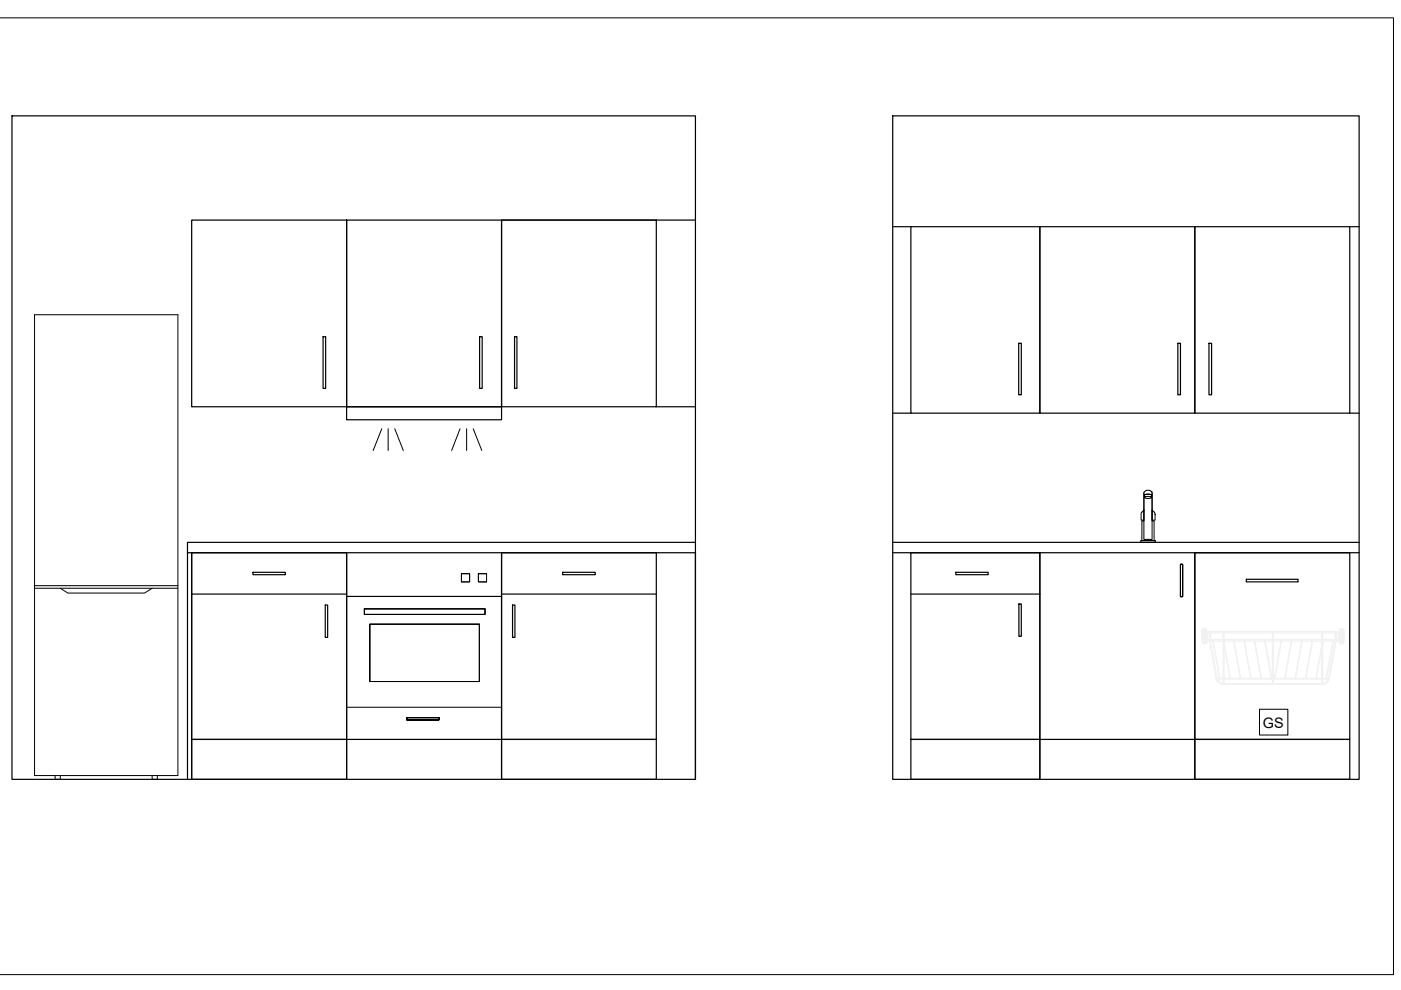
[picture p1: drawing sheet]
<svg xmlns="http://www.w3.org/2000/svg" width="297mm" height="210mm" viewBox="0 0 297 210" stroke-linecap="round" stroke-linejoin="round" font-family="sans-serif">
<defs><g id="words">
<text font-size="3.1" x="267.8" y="154.3">GS</text>
</g></defs>
<!-- layer: 0 -->
<path d="M2.5 24.6h144.9v140.6h-144.9zM189.3 24.6h98.9v140.6h-98.9zM40.6 117.2v48M73.5 117.2v48M106.3 117.2v48M147.4 115h-107.6v2.2M189.3 117.2h98.9M189.3 115h98.9M220.5 117.2v48M253.3 117.2v48M220.5 156.8h32.8M39.8 165.2v-48h107.6v48" fill="none" stroke="#000" stroke-width=".25"/>
<!-- layer: BASE -->
<g fill="none" stroke="#000" stroke-width=".21">
<path d="M241.9 114.7l3-.1v.4h-3zM241.9 114.6h3M242.1 108.6l.4-.5v2.2h-.6zM242.5 104.5v9.9l.3 .1 1.5-.1v-9.9M242.5 105.1l.2 .2a.92 .92 0 0 0 1.3 .3l.3-.5v5.4h.4v4.1h-2.6v-4.1h.4zM242.6 104.3a.99 .99 0 0 1 1.7 .2v.5a1.88 1.88 0 0 0-1.8 0zM242.7 105l.2-.2 1.2 .1v.5l-.5-.1-.9 .1zM244.1 105v.2M244.3 108.1l.5 .5 .1 .3v1.4h-.6zM250.3 119.6h.4v6.9h-.4v-6.9h.4v6.9h-.4v-6.9h.4v6.9h-.4zM73.5 126.5h32.8M77.3 129.1h25.5v1.2h-25.5z"/>
<path d="M78.4 132.3h23.2v12.2h-23.2zM97.8 121.6h1.8v1.8h-1.8zM103.2 121.6h-1.8v1.8h1.8M103.2 121.6v1.8M73.5 150h32.8M86.2 152.2h6.9v.4h-6.9v-.4h6.9v.4h-6.9v-.4h6.9v.4h-6.9z"/>
</g>
<path d="M73.5 156.8h32.8" fill="none" stroke="#000" stroke-width=".25"/>
<!-- layer: TOP - 500_1 -->
<path d="M193.1 48.1h27.4v39.5h-27.4zM216 72.8h.5v10.9h-.5z" fill="none" stroke="#000" stroke-width=".25"/>
<!-- layer: ASPIRATOR -->
<path d="M80.9 90.9l-1.8 4.6M82.3 90.9v4.6M83.7 90.9l1.8 4.6M97.5 90.9l-1.7 4.6M98.9 90.9v4.6M100.3 90.9l1.9 4.6" fill="none" stroke="#000" stroke-width=".21"/>
<path d="M73.5 46.7h32.8v39.5h-32.8zM101.7 71.4h.5v11h-.5zM73.5 86.2h32.8v2.8h-32.8z" fill="none" stroke="#000" stroke-width=".25"/>
<!-- layer: TOP - 600_1 -->
<path d="M106.3 46.7h32.8v39.5h-32.8zM106.3 46.7h41.1M109.1 71.4h.5v11h-.5zM139.1 86.2h8.3" fill="none" stroke="#000" stroke-width=".25"/>
<!-- layer: BOTTOM - 600_1 -->
<path d="M106.3 117.2h32.8v39.6h-32.8zM106.3 126h32.8M108.7 128.3h.5v6.8h-.5zM119.3 121.3h6.9v.5h-6.9zM106.3 156.8h32.8v8.4h-32.8z" fill="none" stroke="#000" stroke-width=".25"/>
<!-- layer: BOTTOM - 600_2 -->
<path d="M40.6 117.2h32.9v39.6h-32.9zM40.6 126h32.9M53.6 121.3h6.9v.5h-6.9zM69 128.3h.5v6.8h-.5zM40.6 156.8h32.9v8.4h-32.9z" fill="none" stroke="#000" stroke-width=".25"/>
<!-- layer: TOP - 600_2 -->
<path d="M40.6 46.7h32.9v39.5h-32.9zM68.5 71.4h.5v11h-.5z" fill="none" stroke="#000" stroke-width=".25"/>
<!-- layer: REFRIGERATOR -->
<path d="M7.3 66.7h30.4v97.7h-30.4zM7.3 124.2h30.4M7.3 124.7h30.4M12.8 124.7l1.6 1h16.2l1.7-1M11.7 164.4v.8h1.1v-.8M32.3 164.4v.8h1.1v-.8" fill="none" stroke="#000" stroke-width=".21"/>
<!-- layer: DISHWASHER -->
<g fill="none" stroke="#f0f0f0" stroke-width=".21">
<path d="M254.8 134h.1M254.8 133.5v2.4M254.8 135.9h.1M254.8 135.8h.1M254.8 135.8v.1M254.9 135.7h.1M254.9 135.8h-.1M255 135.7h.1M255 134h.1M255 134.2h.1M255 135.9h.1M255 134.5h.1"/>
<path d="M255 133.6h.1M255 135.3h.1M255 136.2h.1M255 134.1h.1M255 136.2l.1 .3h.4l.2-.3M255 134.5l.1 .3M255 136.2v-1.1h.7v1.1M255 135.7h-.1M255 133.5h.1M255 134.6h.1M255.1 134.7h.1M255.1 136.4h.1"/>
<path d="M255.1 135.1l-.1 .1M255.3 133.3v1.5M255.3 135.1v1.4M255.4 133.3v1.5M255.4 135.1v1.4M255.6 134.7h.1M255.6 136.4h.1M255.6 133.4l-.4-.1-.2 .2v1.3h.7v-1.3M255.6 133.4h.1M255.6 135.1h.1M255.6 135.1l.1 .1M255.7 133.5h.1"/>
<path d="M255.7 134.6h.1M255.7 135.7h.7M255.7 134.2h.7M255.7 135.9h.7M255.7 134.6l-.2 .2M255.7 133.6h.1M255.7 134.5h.1M255.7 135.3h.1M255.7 136.2h.1M255.7 134.2h.1M255.7 134h.1M255.7 135.7h.1"/>
<path d="M255.7 135.9h.1M255.7 134.3h.1M255.7 135.5l.2 .1M255.7 134.5v.1M255.8 135.6h.1M255.8 134.2h.1M255.8 134.2l.1 .1M255.8 134.2l-.1 .1M255.9 135.6h.1M255.9 134.3h.1M255.9 134.3v1.3M256.4 135.7v.2"/>
<path d="M256.4 134v.2M256.4 134.1h.1M256.4 135.8h.1M256.4 135.7h.1M256.4 133.9h.1M256.4 135.9h.1M256.4 134.2h.1M256.4 135.6h.1M256.4 134.2h2.9l.1 1.4h-2.9M256.4 135.9h26.9M256.4 133.9l-.7 .1M256.4 134.2v1.5"/>
<path d="M256.4 135.9l1.5 8a1.62 1.62 0 0 0 1.5 1.2M256.5 135.6h.1M256.5 133.9h26.8M256.5 134.2h.1M256.6 134.2h.1M256.6 134.2v1.4M256.7 135.9l1.4 7.9M257.1 135.9l1.5 7.9M257.3 135.9l1.4 7.9M259.3 135.9v9.2M259.5 135.6h10.3M259.5 134.2h10.3"/>
<path d="M259.5 137h.1M259.5 136.3h.1M259.5 134.2v1.4M259.5 135.9v9.1M259.5 136.3l1.4 7.5M259.5 137l1.3 6.8M261.5 135.9l1.4 7.9M261.7 135.9l1.4 7.9M263.7 135.9l1.4 7.9M263.9 135.9l1.4 7.9M265.9 135.9l1.4 7.9M266.1 135.9l1.4 7.9"/>
<path d="M268.1 135.9l1.4 7.9M268.3 135.9l1.4 7.9M269.7 134.2v1.4M269.7 135.9v9.2M269.9 135.6h10.3M269.9 134.2h10.3M270 134.2v1.4M270 135.9v9.2M271.6 135.9l-1.4 7.9M271.7 135.9l-1.4 7.9M273.8 135.9l-1.4 7.9M273.9 135.9l-1.4 7.9"/>
<path d="M276 135.9l-1.4 7.9M276.1 135.9l-1.4 7.9M278.2 135.9l-1.4 7.9M278.3 135.9l-1.4 7.9M280.2 137h.1M280.2 134.2v1.4M280.2 135.9v9.2M280.2 137l-1.2 6.8M280.2 137.6l-1.1 6.2M280.4 136.4h.1M280.4 135.9v9.2M280.5 135.9l-.1 .5"/>
<path d="M282.6 135.9l-1.4 7.9M282.7 135.9l-1.4 7.9M283.1 134.2v1.4M283.1 135.9l-1.5 7.9M283.2 134.2h.1M283.2 135.6h.1M283.2 135.6l.1 .3M283.3 133.9h.1M283.3 135.9h.1M283.3 135.9l-1.4 8a1.62 1.62 0 0 1-1.6 1.2M283.3 134.2h.1M283.3 135.7h.1"/>
<path d="M283.3 134h.1M283.3 135.7h.8M283.3 134v.2h-2.9v1.4h2.9M283.3 134h.8M283.3 134.2h.8M283.3 135.9h.8M283.3 133.9v.1M283.3 134.1v1.6M283.8 134.3h.1M283.8 134.3v1.2l.2 .1 .1-.2M283.8 135.6h.1M283.8 134.2h.1"/>
<path d="M283.8 134.2l.3 .1M283.8 134.2v.1M284 134.3h.1M284.1 134h.1M284.1 134.2h.1M284.1 134.5h.1M284.1 133.5h.1M284.1 133.6h.1M284.1 135.7h.1M284.1 135.9h.1M284.1 135.2h.1M284.1 135.3h.1"/>
<path d="M284.1 136.2h.1M284.1 133.5v1.3h.6v-1.3M284.1 134.6l.1 .2M284.1 136.4h.1M284.1 136.4l.6-.1v-1.2h-.6v1.2l.1 .2M284.2 135.1l-.1 .1M284.2 133.4h.1M284.2 134.8h.1M284.2 135.1h.1M284.2 136.5h.1M284.3 133.3v1.5M284.3 135.1v1.4"/>
<path d="M284.5 133.3v1.5M284.5 135.1v1.4M284.6 134.8h.1M284.6 133.4h.1M284.6 136.5h.1M284.6 135.1h.1M284.6 133.4l-.3-.1-.2 .2M284.6 133.4l.1 .1M284.6 135.1l.1 .1M284.7 134h.1M284.7 134.2h.1M284.7 134.5h.1"/>
<path d="M284.7 133.6h.1M284.7 135.9h.1M284.7 135.7h.1M284.7 133.5h.1M284.7 135.2h.1M284.7 136.2h.1M284.7 135.3h.1M284.7 134.6l-.1 .1M284.7 135.6l.1 .2M284.8 135.7h.1M284.8 134.1h.1M284.8 134.1l.2-.1v1.9l-.2-.1"/>
<path d="M284.8 135.7v.1M284.8 134.1l-.1 .1M284.8 134h.1M284.9 134h.1M258.1 143.8v.1a1.54 1.54 0 0 0 1.2 1M258.1 143.8h.5M258.1 144h1.2M258.6 143.8v.1M258.7 143.8h.6M258.7 143.8v.1M259.3 145h.1M259.3 144.9h.1"/>
<path d="M259.3 143.8h.1M259.3 144h.1M259.3 145.1h21.1M259.4 145.1h.1M259.5 145.1h.1M259.5 145h.1M259.5 144.9h.1M259.5 143.8h.1M259.5 144h.1M259.5 145v.1M259.5 143.8h1.3M259.5 144.9h10.2"/>
<path d="M259.5 144h10.2M260.8 143.8v.1M260.9 143.8h2M260.9 143.8v.1M263 143.8v.1M263.1 143.8v.1M263.1 143.8h2M265.1 143.8v.1M265.3 143.8h2M265.3 143.8v.1M267.3 143.8v.1M267.5 143.8h2"/>
<path d="M267.5 143.8v.1M269.5 143.8v.1M269.7 143.8h.1M269.7 143.8v.1M269.7 145h.1M269.7 144.9h.1M269.7 144h.1M269.7 145.1h.1M269.8 145.1h.1M269.9 145.1h.1M270 145h.1M270 144.9h.1"/>
<path d="M270 144h.1M270 143.8h.1M270 143.8h.2M270 144.9h10.2M270 144h10.2M270.2 143.8v.1M270.3 143.8h2.1M270.3 143.8v.1M272.4 143.8v.1M272.5 143.8h2.1M272.5 143.8v.1M274.6 143.8v.1"/>
<path d="M274.7 143.8h2.1M274.7 143.8v.1M276.8 143.8v.1M276.9 143.8v.1M276.9 143.8h2.1M279 143.8v.1M279.1 143.8h1.1M279.1 143.8v.1M280.2 145h.1M280.2 144.9h.1M280.2 143.8h.1M280.2 144h.1"/>
<path d="M280.2 145.1h.1M280.3 145.1h.1M280.4 145.1h.1M280.4 145h.1M280.4 144.9h.1M280.4 143.8h.1M280.4 144h.1M280.4 143.8h.8M280.4 144h1.2M281.2 143.8v.1M281.3 143.8h.3M281.3 143.8v.1"/>
<path d="M281.6 144a1.34 1.34 0 0 1-1.2 .9M281.6 143.8v.2"/>
</g>
<path d="M267 150.4h6v5.4h-6z" fill="none" stroke="#000" stroke-width=".21"/>
<path d="M253.3 117.2h32.9v39.6h-32.9zM264.2 122.8h11v.6h-11zM253.3 156.8h32.9v8.4h-32.9z" fill="none" stroke="#000" stroke-width=".25"/>
<!-- layer: BOTTOM - 500_1 -->
<path d="M189.3 48.1h3.8M189.3 87.6h3.8M193.1 117.2h27.4v39.6h-27.4zM193.1 126h27.4M202.6 121.3h6.9v.5h-6.9zM216 128.1h.5v6.8h-.5zM193.1 156.8h27.4v8.4h-27.4z" fill="none" stroke="#000" stroke-width=".25"/>
<!-- layer: TOP - 600_3 -->
<path d="M220.5 48.1h32.8v39.5h-32.8zM249.7 72.8h.6v10.9h-.6z" fill="none" stroke="#000" stroke-width=".25"/>
<!-- layer: TOP  - 600_4 -->
<path d="M253.3 48.1h32.9v39.5h-32.9zM286.2 48.1h2M256.3 72.8h.6v10.9h-.6zM286.2 87.6h2" fill="none" stroke="#000" stroke-width=".25"/>
<!-- layer: 0 -->
<path d="M0 3.8h295.4v202.8h-295.4" fill="none" stroke="#000" stroke-width=".21"/>
<use href="#words"/>
</svg>
